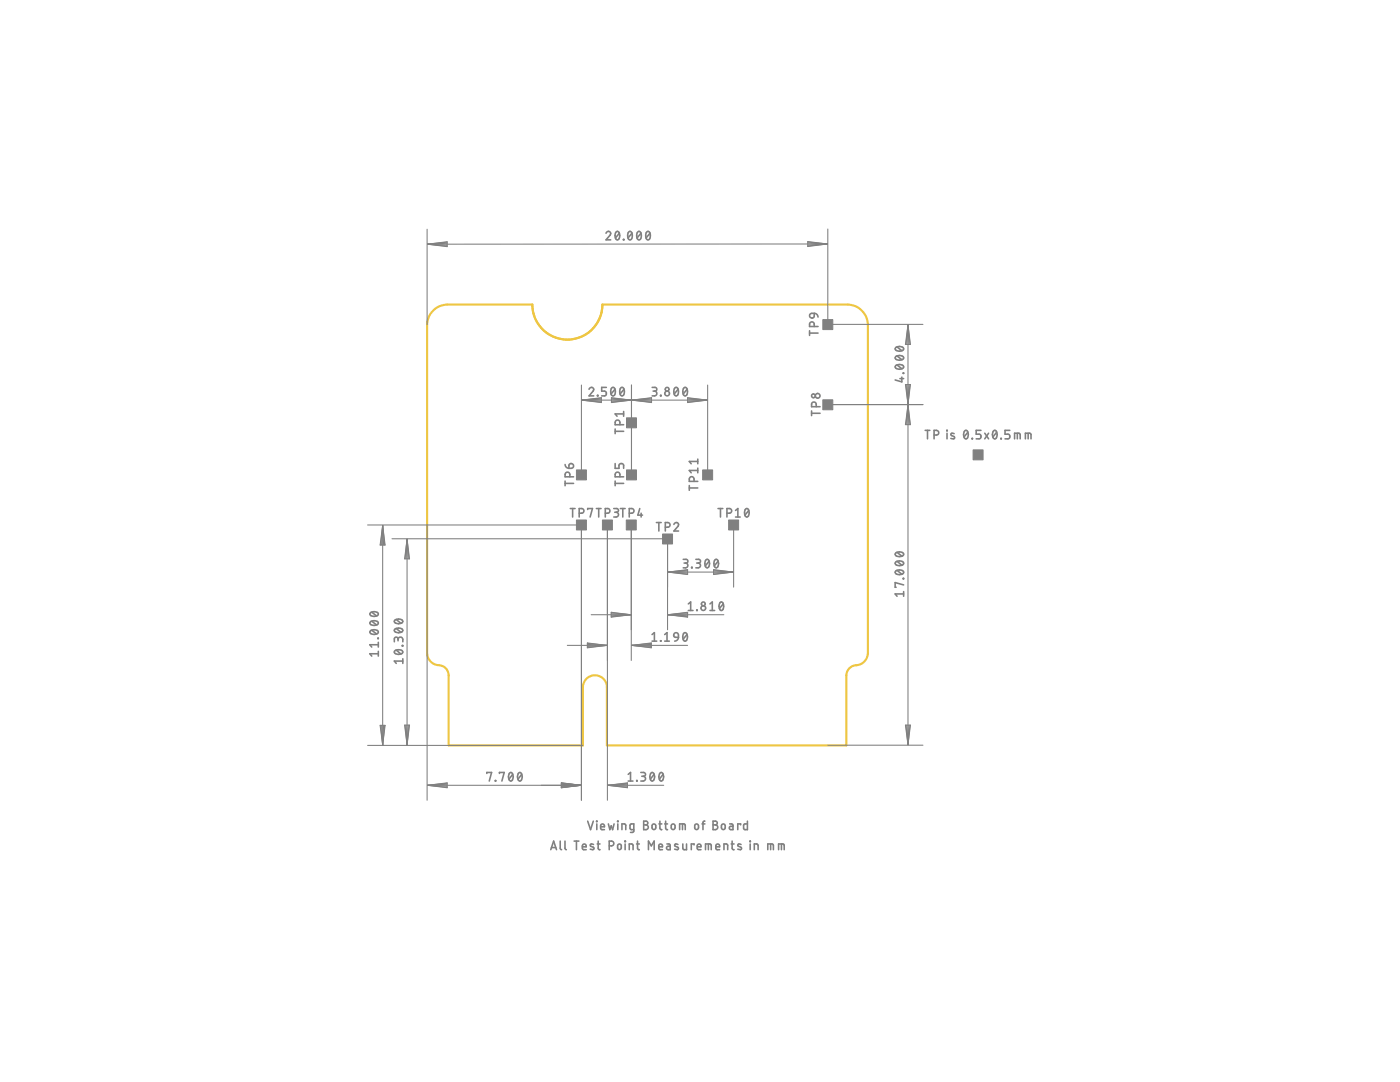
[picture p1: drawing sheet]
<svg xmlns="http://www.w3.org/2000/svg" width="279mm" height="216mm" viewBox="0 0 279 216" stroke-linecap="round" stroke-linejoin="round" font-family="sans-serif">
<path d="M86.6 61.8a4 4 0 0 1 2.6-1h17a7 7 0 0 0 7 7 7 7 0 0 0 7-7h49a4.1 4.1 0 0 1 4 4v65.5a2.57 2.57 0 0 1-2.8 2.5l-.6 .3-.6 .6-.3 1v14h-47.8v-11.6a2.39 2.39 0 0 0-2.4-2.4 2.39 2.39 0 0 0-2.4 2.4v11.6h-26.8v-14a2.11 2.11 0 0 0-2.3-2 2.43 2.43 0 0 1-2-2.4l.1-66.1a3.9 3.9 0 0 1 1.3-2.4z" fill="none" stroke="#eec643" stroke-width=".42"/>
<g fill="none" stroke="#808080" stroke-width=".21">
<path d="M85.2 45.7v19.1M85.3 48.7l3.9-.5v1zM85.3 48.7l3.9 .2M85.3 48.7l3.9 .4M89.2 48.5l-3.9 .2M89.2 48.3l-3.9 .4M161.2 48.2l3.9 .5-3.9 .5zM161.2 48.5l3.9 .2M161.2 48.3l3.9 .4M165.1 48.7h-79.8M165.1 48.7l-3.9 .2M165.1 48.7l-3.9 .4"/>
<path d="M165.2 45.7v19h19M116 76.8v18M116.1 79.8h9.8M116.1 79.8l3.9-.4v.9zM116.1 79.8l3.9 .3M116.1 79.8l3.9 .4M120 79.7l-3.9 .1M120 79.4l-3.9 .4M122 79.4l3.9 .4-3.9 .5zM122 79.7l3.9 .1M122 79.4l3.9 .4M125.9 79.8l-3.9 .3"/>
<path d="M125.9 79.8l-3.9 .4M126 76.8v18M126.1 79.8h15M126.1 79.8l3.9-.4v.9zM126.1 79.8l3.9 .3M126.1 79.8l3.9 .4M130 79.4l-3.9 .4M130 79.7l-3.9 .1M137.2 79.4l3.9 .4-3.9 .5zM137.2 79.7l3.9 .1M137.2 79.4l3.9 .4M141.1 79.8l-3.9 .3"/>
<path d="M141.1 79.8l-3.9 .4M141.2 76.8v18M180.7 76.7h1l-.5 3.9zM180.8 76.7l.4 3.9M181 76.7l.2 3.9M181.2 64.8v15.8M181.2 64.8l.5 3.9h-1zM181.2 64.8l-.2 3.9M181.2 64.8l.2 3.9M181.2 64.8l-.4 3.9M181.2 64.8l.4 3.9M181.4 76.7l-.2 3.9"/>
<path d="M181.6 76.7l-.4 3.9M165.2 80.7h19M181.2 80.8v67.8M181.2 80.8l.5 3.9h-1zM181.2 80.8l-.2 3.9M181.2 80.8l.2 3.9M181.2 80.8l-.4 3.9M181.2 80.8l.4 3.9M73.4 104.8h42.6v54.9M76.4 104.9v43.7M76.4 104.9l.5 3.9h-1zM76.4 104.9l-.2 3.9"/>
<path d="M76.4 104.9l.2 3.9M76.4 104.9l-.4 3.9M76.4 104.9l.4 3.9M78.2 107.5h55.1M81.2 107.6v41M81.2 107.6l.5 3.9h-.9zM81.2 107.6l-.2 3.9M81.2 107.6l.2 3.9M81.2 107.6l-.4 3.9M81.2 107.6l.4 3.9M85.2 104.7v55M121.2 104.8v54.9"/>
<path d="M126 104.8v27M133.2 107.5v18.2M133.3 114.2l3.9-.5v.9zM133.3 114.2h13M133.3 114.2l3.9 .1M133.3 114.2l3.9 .4M137.2 113.9l-3.9 .3M137.2 113.7l-3.9 .5M142.4 113.7l3.9 .5-3.9 .4zM142.4 113.9l3.9 .3M142.4 113.7l3.9 .5M146.3 114.2l-3.9 .1"/>
<path d="M146.3 114.2l-3.9 .4M146.4 104.8v12.4M113.2 128.8h7.9M117.2 128.3l3.9 .5-3.9 .5zM117.2 128.6l3.9 .2M117.2 128.4l3.9 .4M118 122.7h7.9M121.1 128.8l-3.9 .2M121.1 128.8l-3.9 .4M122 122.2l3.9 .5-3.9 .4zM122 122.5l3.9 .2M122 122.3l3.9 .4"/>
<path d="M125.9 122.7l-3.9 .2M125.9 122.7l-3.9 .4M126.1 128.8h11.1M126.1 128.8l3.9-.5v1zM126.1 128.8l3.9 .2M126.1 128.8l3.9 .4M130 128.6l-3.9 .2M130 128.4l-3.9 .4M133.3 122.7h11.2M133.3 122.7l3.9-.5v.9zM133.3 122.7l3.9 .2M133.3 122.7l3.9 .4"/>
<path d="M137.2 122.5l-3.9 .2M137.2 122.3l-3.9 .4M73.4 148.7h42.9M75.9 144.7h1l-.5 3.9zM76 144.7l.4 3.9M76.2 144.7l.2 3.9M76.6 144.7l-.2 3.9M76.8 144.7l-.4 3.9M80.8 144.7h.9l-.5 3.9zM80.8 144.7l.4 3.9M81 144.7l.2 3.9M81.2 148.7h.1"/>
<path d="M81.4 144.7l-.2 3.9M81.6 144.7l-.4 3.9M85.3 156.7h30.6M85.3 156.7l3.9-.5v1zM85.3 156.7l3.9 .2M85.3 156.7l3.9 .4M89.2 156.5l-3.9 .2M89.2 156.3l-3.9 .4M112 156.2l3.9 .5-3.9 .5zM112 156.5l3.9 .2M112 156.3l3.9 .4M115.9 156.7l-3.9 .2"/>
<path d="M115.9 156.7l-3.9 .4M121.3 156.7h11.2M121.3 156.7l3.9-.5v1zM121.3 156.7l3.9 .2M121.3 156.7l3.9 .4M125.2 156.5l-3.9 .2M125.2 156.3l-3.9 .4M165.2 148.7h19M180.7 144.7h1l-.5 3.9zM180.8 144.7l.4 3.9M181 144.7l.2 3.9M181.4 144.7l-.2 3.9"/>
<path d="M181.6 144.7l-.4 3.9"/>
</g>
<g fill="none" stroke="#808080" stroke-width=".32">
<path d="M120.9 46.5a.46 .46 0 0 1 .7-.3 .46 .46 0 0 1 .2 .7l-.9 1h1M123 46.3l.2-.1a1 1 0 0 1 0 1.7 1.03 1.03 0 0 1-.2-1.6zM123.6 46.5l-.8 1M124.4 47.8l.1 .1zM125.5 46.3l.2-.1a1 1 0 0 1 0 1.7 1.03 1.03 0 0 1-.2-1.6zM126.1 46.5l-.8 1M127.3 46.3l.2-.1a1 1 0 0 1 0 1.7 1.03 1.03 0 0 1-.2-1.6zM127.9 46.5l-.8 1M129.1 46.3l.2-.1a1 1 0 0 1 0 1.7 1.03 1.03 0 0 1-.2-1.6zM129.7 46.5l-.8 1M117.6 77.7a.46 .46 0 0 1 .6-.4 .46 .46 0 0 1 .2 .7l-.8 1h.9M119.2 78.9l.1 .1z"/>
<path d="M121 77.3h-.9v.7h.5a.49 .49 0 0 1 .4 .5 .49 .49 0 0 1-.4 .5h-.5M122.1 77.4l.2-.1a1 1 0 0 1 0 1.7 1.05 1.05 0 0 1-.2-1.6zM122.7 77.7l-.7 .9M123.9 77.4l.2-.1a1 1 0 0 1 0 1.7 1.05 1.05 0 0 1-.2-1.6zM124.5 77.7l-.7 .9M130.2 77.3h.5a.37 .37 0 0 1 .4 .4 .37 .37 0 0 1-.4 .3h-.4M130.6 78a.48 .48 0 0 1 .5 .5 .48 .48 0 0 1-.5 .5h-.4M131.8 78.9l.1 .1zM134.7 77.4l.2-.1a1 1 0 0 1 0 1.7 1.05 1.05 0 0 1-.2-1.6zM135.3 77.7l-.7 .9M136.5 77.4l.2-.1a1 1 0 0 1 0 1.7 1.05 1.05 0 0 1-.2-1.6zM137.1 77.7l-.7 .9"/>
<path d="M161.6 66.5h1.7M161.6 66v.9M161.7 62.7l.8-.2v.6a.47 .47 0 0 1-.7 .3 .47 .47 0 0 1-.1-.7zM162.5 65.2v-.5a.47 .47 0 0 0-.5-.5 .47 .47 0 0 0-.4 .5v.5h1.7M162.5 62.5a.73 .73 0 0 1 .8 .8M178.8 72.9a1.05 1.05 0 0 1 1.5 .3 1 1 0 0 1-1.7 0zM178.8 71.1a1.05 1.05 0 0 1 1.5 .3 1 1 0 0 1-1.7 0zM178.8 69.3a1.05 1.05 0 0 1 1.5 .3 1 1 0 0 1-1.7 0zM179 72.8l1 .8M179 71l1 .8M179 69.2l1 .8M179.6 75.5h.7"/>
<path d="M180 75.2v1l-1.4-.4M180.3 74.4v.1zM112.8 92.7l.1 .4 .6 .4M112.8 96.5h1.7M112.8 96v.9M113.6 92.6a.48 .48 0 0 1 .8 .2 .48 .48 0 0 1-.4 .7h-.5zM113.7 95.1v-.4a.48 .48 0 0 0-.4-.5 .48 .48 0 0 0-.5 .5v.4h1.7M122.8 92.5v1h.7v-.6a.47 .47 0 0 1 .5-.4 .47 .47 0 0 1 .5 .4v.6M122.8 96.5h1.7M122.8 85.6v.9M122.8 96v.9M122.8 86.1h1.7"/>
<path d="M123.7 95.1v-.4a.48 .48 0 0 0-.5-.5 .48 .48 0 0 0-.4 .5v.4h1.7M123.7 84.8v-.5a.48 .48 0 0 0-.5-.5 .48 .48 0 0 0-.4 .5v.5h1.7M124.5 82.1v1M124.5 82.6h-1.7l.3 .5M137.6 97.4h1.7M137.6 96.9v.9M138.5 96.1v-.5a.48 .48 0 0 0-.5-.5 .48 .48 0 0 0-.4 .5v.5h1.7M139.3 93.9h-1.7l.3 .4M139.3 91.6v.9M139.3 93.4v.9M139.3 92.1h-1.7l.3 .4M162 82.5h1.7"/>
<path d="M162 82v.9M162.9 81.2v-.5a.47 .47 0 0 0-.5-.5 .47 .47 0 0 0-.4 .5v.5h1.7M184.6 85.9h1M185.1 85.9v1.7M186.4 86.8h.5a.47 .47 0 0 0 .4-.5 .47 .47 0 0 0-.4-.4h-.5v1.7M189 85.9v.1zM189 86.4v1.2M190.4 86.5h-.5l-.1 .2 .7 .5v.3h-.7M192.5 86l.3-.1a1 1 0 0 1 0 1.7 1.05 1.05 0 0 1-.3-1.6zM193.1 86.3l-.7 .9M194 87.5l.1 .1zM195.8 85.9h-1v.7h.6a.47 .47 0 0 1 .4 .5 .47 .47 0 0 1-.4 .5h-.6"/>
<path d="M196.5 86.4l.8 1.2M197.3 86.4l-.8 1.2M198.3 86l.2-.1a1 1 0 0 1 0 1.7 1.05 1.05 0 0 1-.2-1.6zM198.9 86.3l-.7 .9M199.7 87.5l.1 .1zM201.5 85.9h-.9v.7h.5a.47 .47 0 0 1 .4 .5 .47 .47 0 0 1-.4 .5h-.5M202.5 87.6v-1.2l1 .1 .1 1.1M203 86.4v1.2M204.6 87.6v-1.2l1.1 .1 .1 1.1M205.2 86.4v1.2M113.8 101.5h1M114.3 101.5v1.7"/>
<path d="M115.6 102.4h.5a.47 .47 0 0 0 .4-.5 .47 .47 0 0 0-.4-.4h-.5v1.7M117.3 101.7v-.2h.9l-.4 1.7M119 101.5h1M119.5 101.5v1.7M120.8 102.4h.5a.47 .47 0 0 0 .4-.5 .47 .47 0 0 0-.4-.4h-.5v1.7M122.5 101.5h.6a.37 .37 0 0 1 .3 .3 .37 .37 0 0 1-.3 .4h-.4M123 102.2a.48 .48 0 0 1 .4 .5 .48 .48 0 0 1-.4 .5h-.5M123.8 101.5h1M124.3 101.5v1.7M125.6 102.4h.5a.47 .47 0 0 0 .4-.5 .47 .47 0 0 0-.4-.4h-.5v1.7M127.7 101.5l-.4 1.3h.9M128 102.4v.8"/>
<path d="M131 104.3h1M131.5 104.3v1.7M132.8 105.2h.5a.47 .47 0 0 0 .4-.5 .47 .47 0 0 0-.4-.4h-.5v1.7M134.5 104.6a.47 .47 0 0 1 .7-.3 .47 .47 0 0 1 .1 .7l-.8 1h.9M136.4 111.6h.5a.37 .37 0 0 1 .4 .4 .37 .37 0 0 1-.4 .4h-.4M136.8 112.4a.48 .48 0 0 1 .5 .4 .48 .48 0 0 1-.5 .5h-.4M138 113.2l.1 .1zM138.9 111.6h.5a.37 .37 0 0 1 .4 .4 .37 .37 0 0 1-.4 .4h-.4M139.3 112.4a.48 .48 0 0 1 .5 .4 .48 .48 0 0 1-.5 .5h-.4M140.9 111.7l.2-.1a1 1 0 0 1 0 1.7 1.06 1.06 0 0 1-.2-1.6zM141.5 112l-.7 .9M142.7 111.7l.2-.1a1 1 0 0 1 0 1.7 1.06 1.06 0 0 1-.2-1.6z"/>
<path d="M143.3 101.5h1M143.3 112l-.7 .9M143.8 101.5v1.7M145.1 102.4h.5a.47 .47 0 0 0 .4-.5 .47 .47 0 0 0-.4-.4h-.5v1.7M146.8 103.2h.9M146.8 101.9l.5-.4v1.7M148.8 101.6l.3-.1a1 1 0 0 1 0 1.7 1.05 1.05 0 0 1-.3-1.6zM149.4 101.9l-.7 .9M178.8 113.9a1.03 1.03 0 0 1 1.5 .3 1 1 0 0 1-1.7 0zM178.8 112.1a1.03 1.03 0 0 1 1.5 .3 1 1 0 0 1-1.7 0zM178.8 110.3a1.03 1.03 0 0 1 1.5 .3 1 1 0 0 1-1.7 0zM179 113.8l1 .8"/>
<path d="M179 112l1 .8M179 110.2l1 .8M180.3 115.4v.1zM180.3 118.5h-1.7l.4 .5M180.3 118v1M180.3 116.7l-1.7-.5v1h.2M73.9 125.9a1.05 1.05 0 0 1 1.6 .2 1 1 0 0 1-1.7 0zM73.9 124.1a1.07 1.07 0 0 1 1.6 .2 .98 .98 0 0 1-1.7 0zM73.9 122.3a1.07 1.07 0 0 1 1.6 .2 .98 .98 0 0 1-1.7 0zM74.2 125.8l.9 .7M74.2 124l.9 .7M74.2 122.2l.9 .7"/>
<path d="M75.4 127.3l.1 .1zM75.5 130.5h-1.7l.4 .4M75.5 128.2v.9M75.5 130v.9M75.5 128.7h-1.7l.4 .4M78.8 129.9a1.05 1.05 0 0 1 1.6 .2 1 1 0 0 1-1.7 0zM78.8 125.5a1.05 1.05 0 0 1 1.6 .3 1 1 0 0 1-1.7 0zM78.8 123.7a1.05 1.05 0 0 1 1.6 .3 1 1 0 0 1-1.7 0zM79.1 129.7l.9 .8M79.1 125.4l.9 .8M79.1 123.6l.9 .8M79.4 127.6a.48 .48 0 0 1 .5-.5 .48 .48 0 0 1 .5 .5v.5"/>
<path d="M79.4 127.9v-.4a.37 .37 0 0 0-.3-.4 .37 .37 0 0 0-.4 .4v.6M80.3 128.8l.1 .1zM80.4 131.9h-1.7l.4 .5M80.4 131.4v1M130.1 126.6l.5-.4v1.7M130.1 127.9h1M131.8 127.8l.1 .1zM132.7 127.9h.9M132.7 126.6l.4-.4v1.7M134.6 126.4l.3-.2 .4 .2 .1 .8-.8-.1-.1-.4zM135.4 127.2l-.3 .6-.5 .1M136.5 126.3l.2-.1a.98 .98 0 0 1 0 1.7 1.09 1.09 0 0 1-.2-1.6z"/>
<path d="M137.1 126.6l-.8 1M137.4 120.5l.4-.4v1.7M137.4 121.8h.9M139 121.7l.1 .1zM141.7 121.8h.9M141.7 120.5l.5-.4v1.7M143.7 120.2l.3-.1a1 1 0 0 1 0 1.7 1.09 1.09 0 0 1-.3-1.6zM144.3 120.5l-.7 .9M97.2 154.3v-.2h.9l-.5 1.8M98.8 155.7l.1 .2zM99.7 154.3v-.2h.9l-.4 1.8M101.7 154.3l.3-.2a1.02 1.02 0 0 1 0 1.8 1.08 1.08 0 0 1-.3-1.6z"/>
<path d="M102.3 154.5l-.7 1M103.5 154.3l.3-.2a1.02 1.02 0 0 1 0 1.8 1.08 1.08 0 0 1-.3-1.6zM104.1 154.5l-.7 1M125.4 154.5l.4-.4v1.8M125.4 155.9h.9M127.1 155.7v.2zM127.9 154.1h.6a.38 .38 0 0 1 .3 .4 .38 .38 0 0 1-.3 .4h-.4M128.4 154.9a.48 .48 0 0 1 .4 .5 .48 .48 0 0 1-.4 .5h-.5M129.9 154.3l.3-.2a1 1 0 0 1 0 1.8 1.1 1.1 0 0 1-.3-1.6zM130.5 154.5l-.7 1M131.7 154.3l.3-.2a1 1 0 0 1 0 1.8 1.1 1.1 0 0 1-.3-1.6zM132.3 154.5l-.7 1"/>
<path d="M109.9 169.5l.6-1.7 .6 1.7M110.1 169.1h.8M111.8 167.8v1.4l.3 .3M112.8 167.8v1.4l.2 .3M114.6 167.8h.9M115 167.8v1.7M116.2 169h.8a.4 .4 0 0 0-.3-.6 .4 .4 0 0 0-.5 .4l.1 .7h.7M117.3 163.9l.6 1.6 .5-1.6M118.4 168.5l-.4-.1-.2 .2 .1 .3 .6 .2v.3l-.2 .1-.5-.1M119.1 163.9h.1M119.1 164.4v1.1M119.2 168.4h.5"/>
<path d="M119.4 167.8v1.6l.3 .1M119.9 165h.7a.4 .4 0 0 0-.2-.6 .4 .4 0 0 0-.5 .4l.1 .7h.6M121.4 164.4l.3 1.1 .3-.7 .3 .7 .3-1.1M121.6 168.8h.4a.48 .48 0 0 0 .5-.5 .48 .48 0 0 0-.5-.5h-.4v1.7M123.3 163.9h.1zM123.3 164.4v1.1M123.4 168.5l.2-.1 .3 .1 .1 .7a.37 .37 0 0 1-.4 .3 .37 .37 0 0 1-.3-.3zM124.1 165.5v-1.1h.6l.2 .2v.9M124.7 167.8l.1 .1zM124.8 168.4v1.1M125.6 169.5v-1.1h.6l.1 .2v.9M126.5 165.5h-.6l-.1-.1-.1-.7 .2-.3h.6v1.4l-.2 .3h-.5"/>
<path d="M127 168.4h.6M127.2 167.8l.1 1.6 .3 .1M128.5 163.9h.4a.37 .37 0 0 1 .4 .3 .37 .37 0 0 1-.4 .4 .48 .48 0 0 1 .5 .5 .48 .48 0 0 1-.5 .4h-.4zM128.5 164.6h.4M129.4 169.5v-1.7l.6 1 .6-1v1.7M130.2 164.5l.3-.1 .3 .1 .1 .7a.37 .37 0 0 1-.4 .3 .37 .37 0 0 1-.4-.3zM131.5 169h.7a.39 .39 0 0 0-.3-.6 .39 .39 0 0 0-.4 .4l.1 .7h.6M131.5 164.4h.6M131.7 163.9v1.5l.4 .1M132.7 164.4h.5M132.8 163.9l.1 1.5 .3 .1M133.1 168.4l.6 .1 .1 1-.7-.1v-.4l.7-.1"/>
<path d="M134.1 164.5l.2-.1 .3 .1 .1 .7a.38 .38 0 0 1-.4 .3 .38 .38 0 0 1-.3-.3zM135.3 168.5l-.5-.1-.2 .3 .7 .4 .1 .3-.2 .1-.6-.1M135.6 165.5v-1.1l1.1 .1 .1 1M136.2 164.4v1.1M136.3 168.4v1l.2 .1h.5v-1.1M138.5 168.6v-.2h-.5v1.1M138.7 164.5l.3-.1 .3 .1 .1 .7a.38 .38 0 0 1-.4 .3 .38 .38 0 0 1-.4-.3zM139.1 169h.8a.39 .39 0 0 0-.3-.6 .39 .39 0 0 0-.5 .4l.1 .7h.7M140.1 164.4h.6M140.7 163.9l-.4 .1v1.5M140.8 169.5v-1.1l1.1 .1v1M141.4 168.4v1.1"/>
<path d="M142.3 163.9h.5a.37 .37 0 0 1 .4 .3 .37 .37 0 0 1-.4 .4 .48 .48 0 0 1 .5 .5 .48 .48 0 0 1-.5 .4h-.5zM142.3 164.6h.5M142.9 169h.7a.4 .4 0 0 0-.3-.6 .4 .4 0 0 0-.4 .4v.7h.7M144.1 164.5l.3-.1 .2 .1 .1 .7a.38 .38 0 0 1-.3 .3 .38 .38 0 0 1-.4-.3zM144.5 169.5v-1.1h.6l.1 .2v.9M145.6 164.4h.5l.2 .3v.8h-.6l-.2-.2 .1-.3 .7-.1M145.9 168.4h.6M146.1 167.8v1.6l.4 .1M147.8 164.6v-.2h-.6v1.1M147.9 168.5l-.5-.1-.2 .3 .7 .4 .1 .3-.2 .1-.6-.1M149.2 163.9v1.6h-.6l-.2-.3v-.6l.2-.2h.6M149.7 167.8l.1 .1z"/>
<path d="M149.7 168.4v1.1M150.5 169.5v-1.1l.7 .1 .1 1M153.2 169.5v-1.1l1.1 .1v1M153.8 168.4v1.1M155.4 169.5v-1.1l1 .1 .1 1M156 168.4v1.1"/>
<circle cx="133.1" cy="78.5" r=".47"/>
<circle cx="133.1" cy="77.7" r=".38"/>
<circle cx="162.3" cy="79" r=".37"/>
<circle cx="163.2" cy="79" r=".47"/>
<circle cx="140.4" cy="121.3" r=".47"/>
<circle cx="140.4" cy="120.5" r=".38"/>
</g>
<g fill="#808080" stroke="#808080" stroke-width=".2">
<path d="M115 103.8h2v1.9h-2z"/>
<path d="M120.2 103.8h2v1.9h-2z"/>
<path d="M125 103.8h2v1.9h-2z"/>
<path d="M115 93.8h2v2h-2z"/>
<path d="M125 93.8h2v2h-2z"/>
<path d="M125 83.4h2v2h-2z"/>
<path d="M164.2 63.8h2v2h-2z"/>
<path d="M164.2 79.8h2v2h-2z"/>
<path d="M145.4 103.8h2v1.9h-2z"/>
<path d="M140.2 93.8h2v2h-2z"/>
<path d="M132.2 106.6h2v1.9h-2z"/>
<path d="M194.2 89.8h2v2h-2z"/>
</g>
</svg>
